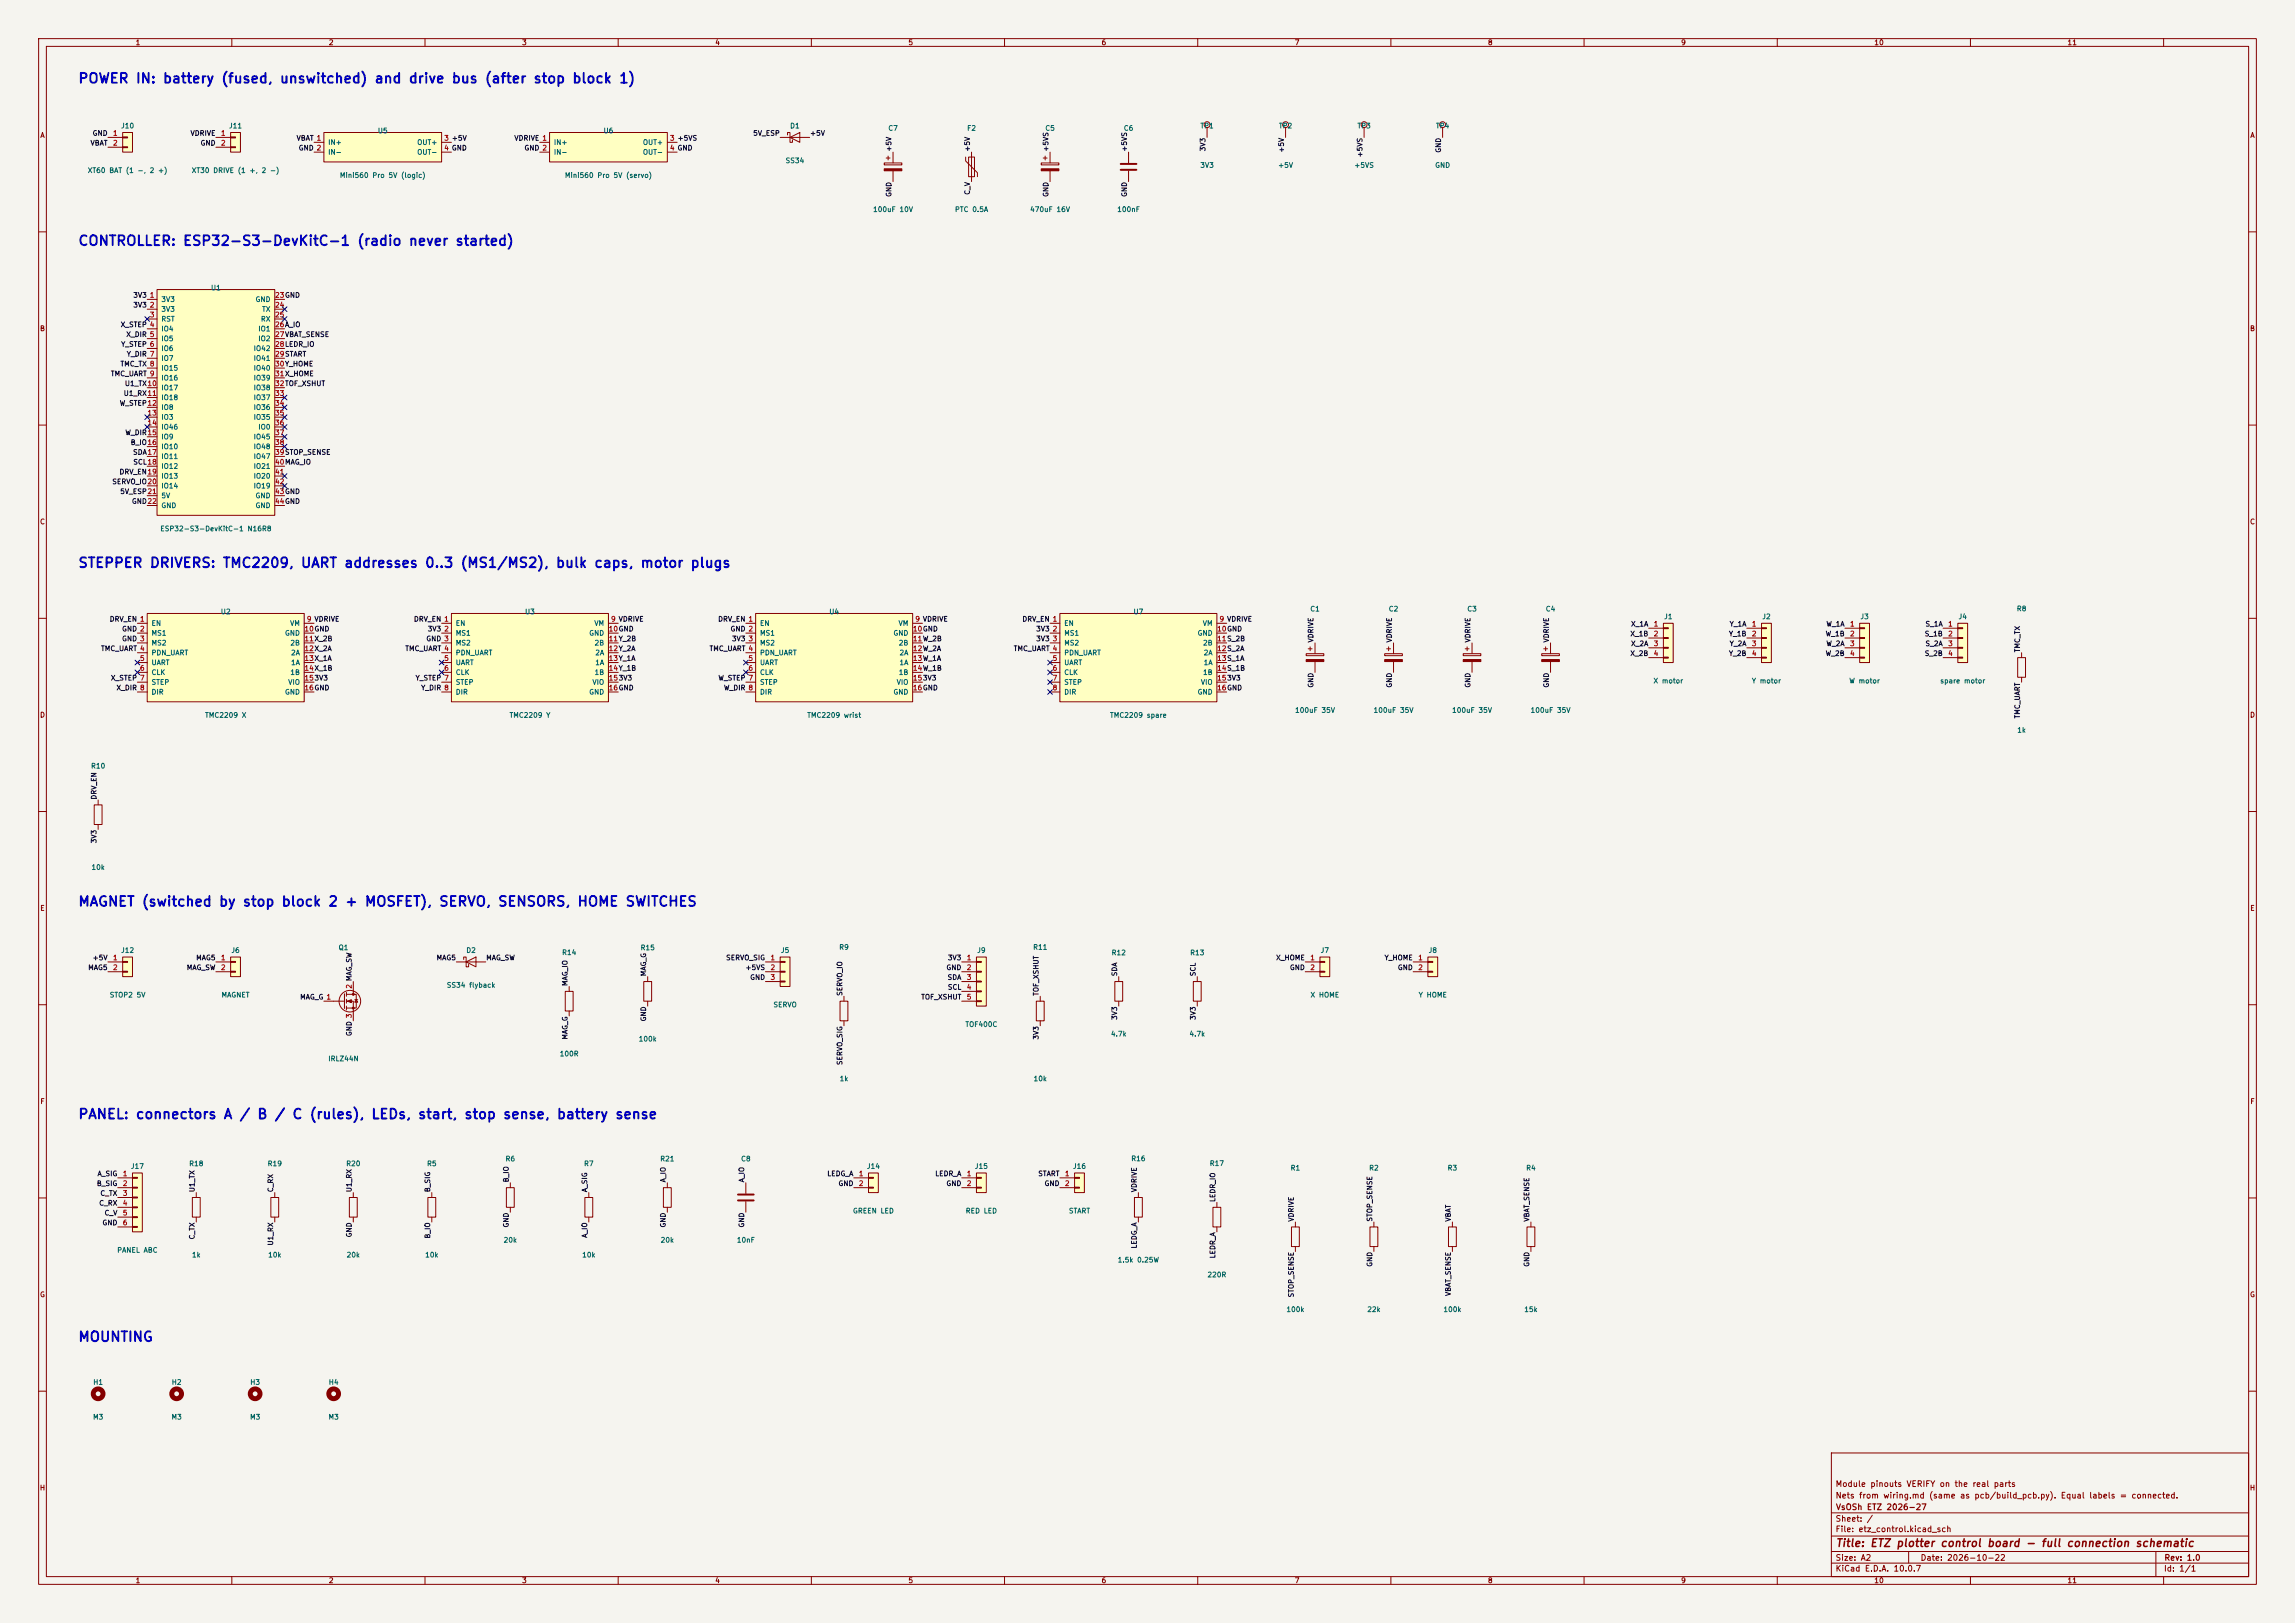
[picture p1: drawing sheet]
<svg xmlns="http://www.w3.org/2000/svg" width="594mm" height="420mm" viewBox="0 0 594 420" stroke-linecap="round" stroke-linejoin="round" font-family="sans-serif">
<defs><g id="words">
<g font-size="2.5" fill="#0000c2">
<text x="20.1" y="22.2">POWER IN: battery (fused, unswitched) and drive bus (after stop block 1)</text>
<text x="20.1" y="64.2">CONTROLLER: ESP32-S3-DevKitC-1 (radio never started)</text>
<text x="20.1" y="147.5">STEPPER DRIVERS: TMC2209, UART addresses 0..3 (MS1/MS2), bulk caps, motor plugs</text>
<text x="20.1" y="235.2">MAGNET (switched by stop block 2 + MOSFET), SERVO, SENSORS, HOME SWITCHES</text>
<text x="20.1" y="290.2">PANEL: connectors A / B / C (rules), LEDs, start, stop sense, battery sense</text>
<text x="20.1" y="347.8">MOUNTING</text>
</g>
<text font-size="2" fill="#840000" x="475" y="400.8">Title: ETZ plotter control board - full connection schematic</text>
<g font-size="1.5" fill="#840000">
<text x="475" y="388.1">Nets from wiring.md (same as pcb/build_pcb.py). Equal labels = connected.</text>
<text x="475" y="385.1">Module pinouts VERIFY on the real parts</text>
<text x="475" y="394.1">Sheet: /</text>
<text x="475.1" y="391.1">VsOSh ETZ 2026-27</text>
<text x="475" y="396.8">File: etz_control.kicad_sch</text>
<text x="475" y="407">KiCad E.D.A. 10.0.7</text>
<text x="475" y="404.2">Size: A2</text>
<text x="497" y="404.2">Date: 2026-10-22</text>
<text x="560" y="407">Id: 1/1</text>
<text x="560.1" y="404.2">Rev: 1.0</text>
</g>
<g font-size="1.3" fill="#840000">
<text x="35" y="12">1</text>
<text x="85" y="12">2</text>
<text x="135" y="12">3</text>
<text x="185" y="12">4</text>
<text x="235" y="12">5</text>
<text x="285" y="12">6</text>
<text x="335" y="12">7</text>
<text x="385" y="12">8</text>
<text x="435" y="12">9</text>
<text x="485" y="12">10</text>
<text x="535" y="12">11</text>
<text x="10.3" y="36">A</text>
<text x="582.3" y="36">A</text>
<text x="10.2" y="86">B</text>
<text x="582.2" y="86">B</text>
<text x="10.2" y="136">C</text>
<text x="582.2" y="136">C</text>
<text x="10.2" y="186">D</text>
<text x="582.2" y="186">D</text>
<text x="10.3" y="236">E</text>
<text x="582.3" y="236">E</text>
<text x="10.3" y="286">F</text>
<text x="582.3" y="286">F</text>
<text x="10.2" y="336">G</text>
<text x="582.2" y="336">G</text>
<text x="10.2" y="386">H</text>
<text x="582.2" y="386">H</text>
<text x="35" y="410">1</text>
<text x="85" y="410">2</text>
<text x="135" y="410">3</text>
<text x="185" y="410">4</text>
<text x="235" y="410">5</text>
<text x="285" y="410">6</text>
<text x="335" y="410">7</text>
<text x="385" y="410">8</text>
<text x="435" y="410">9</text>
<text x="485" y="410">10</text>
<text x="535" y="410">11</text>
</g>
<g font-size="1.3" fill="#0f0f0f">
<text x="23.8" y="35.4">GND</text>
<text x="49.2" y="35.4">VDRIVE</text>
<text x="194.8" y="35.4">5V_ESP</text>
<text x="209.5" y="35.4">+5V</text>
<text x="23.3" y="38">VBAT</text>
<text x="51.8" y="38">GND</text>
<text x="76.6" y="36.7">VBAT 1</text>
<text x="77.2" y="39.2">GND 2</text>
<text x="133" y="36.7">VDRIVE 1</text>
<text x="135.6" y="39.2">GND 2</text>
<text x="231" y="39.4" transform="rotate(-90 231 39.4)">+5V</text>
<text x="251.3" y="39.4" transform="rotate(-90 251.3 39.4)">+5V</text>
<text x="271.7" y="39.4" transform="rotate(-90 271.7 39.4)">+5VS</text>
<text x="292" y="39.4" transform="rotate(-90 292 39.4)">+5VS</text>
<text x="312.3" y="39.3" transform="rotate(-90 312.3 39.3)">3V3</text>
<text x="332.6" y="39.7" transform="rotate(-90 332.6 39.7)">+5V</text>
<text x="352.9" y="40.9" transform="rotate(-90 352.9 40.9)">+5VS</text>
<text x="373.3" y="39.7" transform="rotate(-90 373.3 39.7)">GND</text>
<text x="231" y="51.1" transform="rotate(-90 231 51.1)">GND</text>
<text x="251.3" y="50.5" transform="rotate(-90 251.3 50.5)">C_V</text>
<text x="271.7" y="51.1" transform="rotate(-90 271.7 51.1)">GND</text>
<text x="292" y="51.1" transform="rotate(-90 292 51.1)">GND</text>
<text x="34.4" y="77.3">3V3</text>
<text x="34.4" y="79.9">3V3</text>
<text x="31.1" y="85">X_STEP 4</text>
<text x="32.6" y="87.5">X_DIR 5</text>
<text x="31" y="95.1">TMC_TX 8</text>
<text x="31.2" y="90">Y_STEP 6</text>
<text x="32.7" y="92.6">Y_DIR 7</text>
<text x="28.6" y="97.7">TMC_UART 9</text>
<text x="32.2" y="100.2">U1_TX10</text>
<text x="30.9" y="105.3">W_STEP12</text>
<text x="31.9" y="102.7">U1_RX11</text>
<text x="32.3" y="112.9">W_DIR15</text>
<text x="33.7" y="115.4">B_IO16</text>
<text x="34.3" y="118">SDA17</text>
<text x="28.9" y="125.6">SERVO_IO20</text>
<text x="30.8" y="123.1">DRV_EN19</text>
<text x="34.4" y="120.5">SCL18</text>
<text x="31" y="128.1">5V_ESP21</text>
<text x="34" y="130.7">GND22</text>
<text x="28.3" y="161.2">DRV_EN 1</text>
<text x="107" y="161.2">DRV_EN 1</text>
<text x="185.7" y="161.2">DRV_EN 1</text>
<text x="264.5" y="161.2">DRV_EN 1</text>
<text x="31.5" y="163.7">GND 2</text>
<text x="31.5" y="166.2">GND 3</text>
<text x="110.2" y="166.2">GND 3</text>
<text x="110.6" y="163.7">3V3</text>
<text x="188.9" y="163.7">GND 2</text>
<text x="189.3" y="166.2">3V3</text>
<text x="268" y="163.7">3V3</text>
<text x="268" y="166.2">3V3</text>
<text x="340.2" y="166.4" transform="rotate(-90 340.2 166.4)">VDRIVE</text>
<text x="360.6" y="166.4" transform="rotate(-90 360.6 166.4)">VDRIVE</text>
<text x="380.9" y="166.4" transform="rotate(-90 380.9 166.4)">VDRIVE</text>
<text x="401.2" y="166.4" transform="rotate(-90 401.2 166.4)">VDRIVE</text>
<text x="421.8" y="165">X_1B</text>
<text x="422" y="162.4">X_1A</text>
<text x="422" y="167.5">X_2A</text>
<text x="447.4" y="165">Y_1B</text>
<text x="447.5" y="162.4">Y_1A</text>
<text x="447.5" y="167.5">Y_2A</text>
<text x="472.4" y="165">W_1B</text>
<text x="472.6" y="162.4">W_1A</text>
<text x="472.6" y="167.5">W_2A</text>
<text x="498" y="165">S_1B</text>
<text x="498.2" y="162.4">S_1A</text>
<text x="498.2" y="167.5">S_2A</text>
<text x="26" y="168.8">TMC_UART 4</text>
<text x="104.8" y="168.8">TMC_UART 4</text>
<text x="183.5" y="168.8">TMC_UART 4</text>
<text x="262.2" y="168.8">TMC_UART 4</text>
<text x="421.8" y="170.1">X_2B</text>
<text x="447.4" y="170.1">Y_2B</text>
<text x="472.4" y="170.1">W_2B</text>
<text x="498" y="170.1">S_2B</text>
<text x="523.1" y="168.9" transform="rotate(-90 523.1 168.9)">TMC_TX</text>
<text x="28.6" y="176.4">X_STEP 7</text>
<text x="30" y="178.9">X_DIR 8</text>
<text x="107.4" y="176.4">Y_STEP 7</text>
<text x="108.9" y="178.9">Y_DIR 8</text>
<text x="185.8" y="176.4">W_STEP 7</text>
<text x="187.2" y="178.9">W_DIR 8</text>
<text x="340.2" y="178.1" transform="rotate(-90 340.2 178.1)">GND</text>
<text x="360.6" y="178.1" transform="rotate(-90 360.6 178.1)">GND</text>
<text x="380.9" y="178.1" transform="rotate(-90 380.9 178.1)">GND</text>
<text x="401.2" y="178.1" transform="rotate(-90 401.2 178.1)">GND</text>
<text x="523.1" y="186.1" transform="rotate(-90 523.1 186.1)">TMC_UART</text>
<text x="25.3" y="207" transform="rotate(-90 25.3 207)">DRV_EN</text>
<text x="25.3" y="218.4" transform="rotate(-90 25.3 218.4)">3V3</text>
<text x="22.7" y="251.3">MAG5</text>
<text x="23.8" y="248.8">+5V</text>
<text x="48.2" y="251.3">MAG_SW</text>
<text x="50.6" y="248.8">MAG5</text>
<text x="112.9" y="248.8">MAG5</text>
<text x="125.7" y="248.8">MAG_SW</text>
<text x="187.8" y="248.8">SERVO_SIG</text>
<text x="192.8" y="251.3">+5VS</text>
<text x="244.8" y="251.3">GND</text>
<text x="245.2" y="248.8">3V3</text>
<text x="330.2" y="248.8">X_HOME</text>
<text x="333.7" y="251.3">GND</text>
<text x="358.2" y="248.8">Y_HOME</text>
<text x="361.7" y="251.3">GND</text>
<text x="147.2" y="255.3" transform="rotate(-90 147.2 255.3)">MAG_IO</text>
<text x="167.5" y="252.8" transform="rotate(-90 167.5 252.8)">MAG_G</text>
<text x="194" y="253.9">GND</text>
<text x="218.3" y="257.8" transform="rotate(-90 218.3 257.8)">SERVO_IO</text>
<text x="245.1" y="253.9">SDA</text>
<text x="245.2" y="256.4">SCL</text>
<text x="269.1" y="257.8" transform="rotate(-90 269.1 257.8)">TOF_XSHUT</text>
<text x="289.4" y="252.8" transform="rotate(-90 289.4 252.8)">SDA</text>
<text x="309.8" y="252.8" transform="rotate(-90 309.8 252.8)">SCL</text>
<text x="77.5" y="259">MAG_G 1</text>
<text x="238.3" y="259">TOF_XSHUT</text>
<text x="91.3" y="268.3" transform="rotate(-90 91.3 268.3)">GND 3</text>
<text x="147.2" y="269.2" transform="rotate(-90 147.2 269.2)">MAG_G</text>
<text x="167.5" y="264.4" transform="rotate(-90 167.5 264.4)">GND</text>
<text x="269.1" y="269.2" transform="rotate(-90 269.1 269.2)">3V3</text>
<text x="289.4" y="264.1" transform="rotate(-90 289.4 264.1)">3V3</text>
<text x="309.8" y="264.1" transform="rotate(-90 309.8 264.1)">3V3</text>
<text x="218.3" y="275.8" transform="rotate(-90 218.3 275.8)">SERVO_SIG</text>
<text x="25.1" y="304.7">A_SIG</text>
<text x="214" y="304.7">LEDG_A</text>
<text x="241.9" y="304.7">LEDR_A</text>
<text x="268.6" y="304.7">START</text>
<text x="24.9" y="307.2">B_SIG</text>
<text x="25.8" y="309.8">C_TX</text>
<text x="50.7" y="308.6" transform="rotate(-90 50.7 308.6)">U1_TX</text>
<text x="71" y="308.6" transform="rotate(-90 71 308.6)">C_RX</text>
<text x="91.3" y="308.6" transform="rotate(-90 91.3 308.6)">U1_RX</text>
<text x="111.6" y="308.6" transform="rotate(-90 111.6 308.6)">B_SIG</text>
<text x="132" y="306.1" transform="rotate(-90 132 306.1)">B_IO</text>
<text x="152.3" y="308.6" transform="rotate(-90 152.3 308.6)">A_SIG</text>
<text x="172.6" y="306.1" transform="rotate(-90 172.6 306.1)">A_IO</text>
<text x="192.9" y="306.1" transform="rotate(-90 192.9 306.1)">A_IO</text>
<text x="216.9" y="307.2">GND</text>
<text x="244.8" y="307.2">GND</text>
<text x="270.2" y="307.2">GND</text>
<text x="294.5" y="308.6" transform="rotate(-90 294.5 308.6)">VDRIVE</text>
<text x="314.8" y="311.2" transform="rotate(-90 314.8 311.2)">LEDR_IO</text>
<text x="25.5" y="312.3">C_RX</text>
<text x="26.4" y="317.4">GND</text>
<text x="26.9" y="314.8">C_V</text>
<text x="132" y="317.8" transform="rotate(-90 132 317.8)">GND</text>
<text x="172.6" y="317.8" transform="rotate(-90 172.6 317.8)">GND</text>
<text x="192.9" y="317.8" transform="rotate(-90 192.9 317.8)">GND</text>
<text x="335.2" y="316.3" transform="rotate(-90 335.2 316.3)">VDRIVE</text>
<text x="355.5" y="316.3" transform="rotate(-90 355.5 316.3)">STOP_SENSE</text>
<text x="375.8" y="316.3" transform="rotate(-90 375.8 316.3)">VBAT</text>
<text x="396.1" y="316.3" transform="rotate(-90 396.1 316.3)">VBAT_SENSE</text>
<text x="50.7" y="320.9" transform="rotate(-90 50.7 320.9)">C_TX</text>
<text x="71" y="322.4" transform="rotate(-90 71 322.4)">U1_RX</text>
<text x="91.3" y="320.3" transform="rotate(-90 91.3 320.3)">GND</text>
<text x="111.6" y="320.6" transform="rotate(-90 111.6 320.6)">B_IO</text>
<text x="152.3" y="320.4" transform="rotate(-90 152.3 320.4)">A_IO</text>
<text x="294.5" y="323.2" transform="rotate(-90 294.5 323.2)">LEDG_A</text>
<text x="314.8" y="325.8" transform="rotate(-90 314.8 325.8)">LEDR_A</text>
<text x="355.5" y="327.9" transform="rotate(-90 355.5 327.9)">GND</text>
<text x="396.1" y="327.9" transform="rotate(-90 396.1 327.9)">GND</text>
<text x="335.2" y="335.9" transform="rotate(-90 335.2 335.9)">STOP_SENSE</text>
<text x="375.8" y="335.5" transform="rotate(-90 375.8 335.5)">VBAT_SENSE</text>
</g>
<g font-size="1.3" fill="#a90000">
<text x="29.1" y="35.4">1</text>
<text x="57.1" y="35.4">1</text>
<text x="29.1" y="38">2</text>
<text x="57.1" y="38">2</text>
<text x="114.8" y="36.7">3 +5V</text>
<text x="114.8" y="39.2">4 GND</text>
<text x="173.3" y="36.7">3 +5VS</text>
<text x="173.3" y="39.2">4 GND</text>
<text x="38.6" y="77.3">1</text>
<text x="71.1" y="77.3">23GND</text>
<text x="38.6" y="79.9">2</text>
<text x="38.6" y="82.4">3</text>
<text x="71.1" y="79.9">24</text>
<text x="71.1" y="82.4">25</text>
<text x="71.1" y="85">26A_IO</text>
<text x="71.1" y="87.5">27VBAT_SENSE</text>
<text x="71.1" y="90">28LEDR_IO</text>
<text x="71.1" y="92.6">29START</text>
<text x="71.1" y="95.1">30Y_HOME</text>
<text x="71.1" y="97.7">31X_HOME</text>
<text x="71.1" y="100.2">32TOF_XSHUT</text>
<text x="38" y="107.8">13</text>
<text x="71.1" y="102.7">33</text>
<text x="71.1" y="105.3">34</text>
<text x="71.1" y="107.8">35</text>
<text x="38" y="110.4">14</text>
<text x="71.1" y="110.4">36</text>
<text x="71.1" y="112.9">37</text>
<text x="71.1" y="115.4">38</text>
<text x="71.1" y="118">39STOP_SENSE</text>
<text x="71.1" y="120.5">40MAG_IO</text>
<text x="71.1" y="123.1">41</text>
<text x="71.1" y="125.6">42</text>
<text x="71.1" y="128.1">43GND</text>
<text x="71.1" y="130.7">44GND</text>
<text x="79.3" y="161.2">9 VDRIVE</text>
<text x="158" y="161.2">9 VDRIVE</text>
<text x="236.8" y="161.2">9 VDRIVE</text>
<text x="315.5" y="161.2">9 VDRIVE</text>
<text x="78.7" y="163.7">10GND</text>
<text x="78.7" y="166.2">11X_2B</text>
<text x="114.8" y="163.7">2</text>
<text x="157.4" y="163.7">10GND</text>
<text x="157.4" y="166.2">11Y_2B</text>
<text x="193.6" y="166.2">3</text>
<text x="236.2" y="163.7">10GND</text>
<text x="236.2" y="166.2">11W_2B</text>
<text x="272.3" y="163.7">2</text>
<text x="272.3" y="166.2">3</text>
<text x="314.9" y="163.7">10GND</text>
<text x="314.9" y="166.2">11S_2B</text>
<text x="427.9" y="162.4">1</text>
<text x="427.9" y="165">2</text>
<text x="427.9" y="167.5">3</text>
<text x="453.3" y="162.4">1</text>
<text x="453.3" y="165">2</text>
<text x="453.3" y="167.5">3</text>
<text x="478.7" y="162.4">1</text>
<text x="478.7" y="165">2</text>
<text x="478.7" y="167.5">3</text>
<text x="504.1" y="162.4">1</text>
<text x="504.1" y="165">2</text>
<text x="504.1" y="167.5">3</text>
<text x="36.1" y="171.3">5</text>
<text x="36.1" y="173.9">6</text>
<text x="78.7" y="168.8">12X_2A</text>
<text x="78.7" y="171.3">13X_1A</text>
<text x="78.7" y="173.9">14X_1B</text>
<text x="114.8" y="171.3">5</text>
<text x="114.8" y="173.9">6</text>
<text x="157.4" y="168.8">12Y_2A</text>
<text x="157.4" y="171.3">13Y_1A</text>
<text x="157.4" y="173.9">14Y_1B</text>
<text x="193.6" y="171.3">5</text>
<text x="193.6" y="173.9">6</text>
<text x="236.2" y="168.8">12W_2A</text>
<text x="236.2" y="171.3">13W_1A</text>
<text x="236.2" y="173.9">14W_1B</text>
<text x="272.3" y="171.3">5</text>
<text x="272.3" y="173.9">6</text>
<text x="314.9" y="168.8">12S_2A</text>
<text x="314.9" y="171.3">13S_1A</text>
<text x="314.9" y="173.9">14S_1B</text>
<text x="427.9" y="170">4</text>
<text x="453.3" y="170">4</text>
<text x="478.7" y="170">4</text>
<text x="504.1" y="170">4</text>
<text x="78.7" y="176.4">153V3</text>
<text x="78.7" y="178.9">16GND</text>
<text x="157.4" y="176.4">153V3</text>
<text x="157.4" y="178.9">16GND</text>
<text x="236.2" y="176.4">153V3</text>
<text x="236.2" y="178.9">16GND</text>
<text x="272.3" y="176.4">7</text>
<text x="272.3" y="178.9">8</text>
<text x="314.9" y="176.4">153V3</text>
<text x="314.9" y="178.9">16GND</text>
<text x="29.1" y="248.8">1</text>
<text x="29.1" y="251.3">2</text>
<text x="57.1" y="248.8">1</text>
<text x="57.1" y="251.3">2</text>
<text x="199.3" y="248.8">1</text>
<text x="199.3" y="251.3">2</text>
<text x="250.1" y="248.8">1</text>
<text x="250.1" y="251.3">2</text>
<text x="339" y="248.8">1</text>
<text x="339" y="251.3">2</text>
<text x="366.9" y="248.8">1</text>
<text x="366.9" y="251.3">2</text>
<text x="91.3" y="256" transform="rotate(-90 91.3 256)">2 MAG_SW</text>
<text x="199.3" y="253.9">3</text>
<text x="250.1" y="253.9">3</text>
<text x="250.1" y="256.4">4</text>
<text x="250.1" y="258.9">5</text>
<text x="31.7" y="304.7">1</text>
<text x="222.2" y="304.7">1</text>
<text x="250.1" y="304.7">1</text>
<text x="275.5" y="304.7">1</text>
<text x="31.7" y="307.2">2</text>
<text x="31.7" y="309.7">3</text>
<text x="222.2" y="307.2">2</text>
<text x="250.1" y="307.2">2</text>
<text x="275.5" y="307.2">2</text>
<text x="31.7" y="312.3">4</text>
<text x="31.7" y="314.8">5</text>
<text x="31.7" y="317.4">6</text>
</g>
<g font-size="1.3" fill="#006464">
<text x="31.2" y="33.5">J10</text>
<text x="59.1" y="33.5">J11</text>
<text x="97.7" y="34.8">U5</text>
<text x="156.1" y="34.8">U6</text>
<text x="204.4" y="33.5">D1</text>
<text x="229.8" y="34.1">C7</text>
<text x="250.2" y="34.1">F2</text>
<text x="270.4" y="34.1">C5</text>
<text x="290.7" y="34.1">C6</text>
<text x="310.6" y="33.5">TP1</text>
<text x="330.9" y="33.5">TP2</text>
<text x="351.2" y="33.5">TP3</text>
<text x="371.5" y="33.5">TP4</text>
<text x="84.8" y="37.8">IN+</text>
<text x="84.8" y="40.3">IN-</text>
<text x="107.9" y="37.8">OUT+</text>
<text x="107.9" y="40.3">OUT-</text>
<text x="143.2" y="37.8">IN+</text>
<text x="143.2" y="40.3">IN-</text>
<text x="166.3" y="37.8">OUT+</text>
<text x="166.3" y="40.3">OUT-</text>
<text x="22.6" y="45.1">XT60 BAT (1 -, 2 +)</text>
<text x="49.5" y="45.1">XT30 DRIVE (1 +, 2 -)</text>
<text x="87.8" y="46.3">Mini560 Pro 5V (logic)</text>
<text x="146.1" y="46.3">Mini560 Pro 5V (servo)</text>
<text x="203.2" y="42.5">SS34</text>
<text x="310.5" y="43.7">3V3</text>
<text x="330.7" y="43.7">+5V</text>
<text x="350.4" y="43.7">+5VS</text>
<text x="371.3" y="43.7">GND</text>
<text x="225.8" y="55.2">100uF 10V</text>
<text x="247" y="55.2">PTC 0.5A</text>
<text x="266.5" y="55.2">470uF 16V</text>
<text x="289" y="55.2">100nF</text>
<text x="54.5" y="75.4">U1</text>
<text x="41.6" y="78.4">3V3</text>
<text x="41.6" y="81">3V3</text>
<text x="41.6" y="83.5">RST</text>
<text x="66" y="78.4">GND</text>
<text x="67.4" y="83.5">RX</text>
<text x="67.7" y="81">TX</text>
<text x="41.6" y="86.1">IO4</text>
<text x="41.6" y="88.6">IO5</text>
<text x="66.7" y="86.1">IO1</text>
<text x="66.7" y="88.6">IO2</text>
<text x="41.6" y="91.1">IO6</text>
<text x="41.6" y="93.7">IO7</text>
<text x="65.5" y="91.1">IO42</text>
<text x="65.5" y="93.7">IO41</text>
<text x="41.6" y="96.2">IO15</text>
<text x="41.6" y="98.8">IO16</text>
<text x="41.6" y="101.3">IO17</text>
<text x="65.5" y="96.2">IO40</text>
<text x="65.5" y="98.8">IO39</text>
<text x="65.5" y="101.3">IO38</text>
<text x="41.6" y="103.8">IO18</text>
<text x="41.6" y="106.4">IO8</text>
<text x="65.5" y="103.8">IO37</text>
<text x="65.5" y="106.4">IO36</text>
<text x="41.6" y="108.9">IO3</text>
<text x="41.6" y="111.5">IO46</text>
<text x="41.6" y="114">IO9</text>
<text x="65.5" y="108.9">IO35</text>
<text x="65.5" y="114">IO45</text>
<text x="66.7" y="111.5">IO0</text>
<text x="41.6" y="116.5">IO10</text>
<text x="41.6" y="119.1">IO11</text>
<text x="65.5" y="116.5">IO48</text>
<text x="65.5" y="119.1">IO47</text>
<text x="41.6" y="121.6">IO12</text>
<text x="41.6" y="124.2">IO13</text>
<text x="65.5" y="121.6">IO21</text>
<text x="65.5" y="124.2">IO20</text>
<text x="41.6" y="126.7">IO14</text>
<text x="41.6" y="129.2">5V</text>
<text x="41.6" y="131.8">GND</text>
<text x="65.5" y="126.7">IO19</text>
<text x="66" y="129.2">GND</text>
<text x="66" y="131.8">GND</text>
<text x="41.4" y="137.8">ESP32-S3-DevKitC-1 N16R8</text>
<text x="57" y="159.3">U2</text>
<text x="135.8" y="159.3">U3</text>
<text x="214.5" y="159.3">U4</text>
<text x="293.2" y="159.3">U7</text>
<text x="339" y="158.5">C1</text>
<text x="359.3" y="158.5">C2</text>
<text x="379.6" y="158.5">C3</text>
<text x="400" y="158.5">C4</text>
<text x="430.6" y="160.5">J1</text>
<text x="456" y="160.5">J2</text>
<text x="481.4" y="160.5">J3</text>
<text x="506.8" y="160.5">J4</text>
<text x="521.9" y="158.5">R8</text>
<text x="39.1" y="162.3">EN</text>
<text x="39.1" y="164.8">MS1</text>
<text x="39.1" y="167.3">MS2</text>
<text x="73.6" y="164.8">GND</text>
<text x="75" y="162.3">VM</text>
<text x="75" y="167.3">2B</text>
<text x="117.8" y="162.3">EN</text>
<text x="117.8" y="164.8">MS1</text>
<text x="117.8" y="167.3">MS2</text>
<text x="152.4" y="164.8">GND</text>
<text x="153.7" y="162.3">VM</text>
<text x="153.8" y="167.3">2B</text>
<text x="196.6" y="162.3">EN</text>
<text x="196.6" y="164.8">MS1</text>
<text x="196.6" y="167.3">MS2</text>
<text x="231.1" y="164.8">GND</text>
<text x="232.4" y="162.3">VM</text>
<text x="232.5" y="167.3">2B</text>
<text x="275.3" y="162.3">EN</text>
<text x="275.3" y="164.8">MS1</text>
<text x="275.3" y="167.3">MS2</text>
<text x="309.8" y="164.8">GND</text>
<text x="311.2" y="162.3">VM</text>
<text x="311.2" y="167.3">2B</text>
<text x="39.1" y="169.9">PDN_UART</text>
<text x="39.1" y="172.4">UART</text>
<text x="75.2" y="169.9">2A</text>
<text x="75.2" y="172.4">1A</text>
<text x="117.8" y="169.9">PDN_UART</text>
<text x="117.8" y="172.4">UART</text>
<text x="153.9" y="169.9">2A</text>
<text x="153.9" y="172.4">1A</text>
<text x="196.6" y="169.9">PDN_UART</text>
<text x="196.6" y="172.4">UART</text>
<text x="232.7" y="169.9">2A</text>
<text x="232.7" y="172.4">1A</text>
<text x="275.3" y="169.9">PDN_UART</text>
<text x="275.3" y="172.4">UART</text>
<text x="311.4" y="169.9">2A</text>
<text x="311.4" y="172.4">1A</text>
<text x="39.1" y="175">CLK</text>
<text x="39.1" y="177.5">STEP</text>
<text x="74.5" y="177.5">VIO</text>
<text x="75" y="175">1B</text>
<text x="117.8" y="175">CLK</text>
<text x="117.8" y="177.5">STEP</text>
<text x="153.2" y="177.5">VIO</text>
<text x="153.8" y="175">1B</text>
<text x="196.6" y="175">CLK</text>
<text x="196.6" y="177.5">STEP</text>
<text x="232" y="177.5">VIO</text>
<text x="232.5" y="175">1B</text>
<text x="275.3" y="175">CLK</text>
<text x="275.3" y="177.5">STEP</text>
<text x="310.7" y="177.5">VIO</text>
<text x="311.2" y="175">1B</text>
<text x="427.8" y="177.1">X motor</text>
<text x="453.3" y="177.1">Y motor</text>
<text x="478.5" y="177.1">W motor</text>
<text x="502" y="177.1">spare motor</text>
<text x="39.1" y="180">DIR</text>
<text x="73.6" y="180">GND</text>
<text x="117.8" y="180">DIR</text>
<text x="152.4" y="180">GND</text>
<text x="196.6" y="180">DIR</text>
<text x="231.1" y="180">GND</text>
<text x="275.3" y="180">DIR</text>
<text x="309.8" y="180">GND</text>
<text x="335.1" y="184.8">100uF 35V</text>
<text x="355.4" y="184.8">100uF 35V</text>
<text x="375.7" y="184.8">100uF 35V</text>
<text x="396" y="184.8">100uF 35V</text>
<text x="52.9" y="186">TMC2209 X</text>
<text x="131.7" y="186">TMC2209 Y</text>
<text x="208.8" y="186">TMC2209 wrist</text>
<text x="287.2" y="186">TMC2209 spare</text>
<text x="522" y="189.9">1k</text>
<text x="23.4" y="199.2">R10</text>
<text x="23.5" y="225.4">10k</text>
<text x="31.2" y="246.9">J12</text>
<text x="59.7" y="246.9">J6</text>
<text x="87.5" y="246.2">Q1</text>
<text x="120.6" y="246.9">D2</text>
<text x="145.3" y="247.4">R14</text>
<text x="165.7" y="246.2">R15</text>
<text x="202" y="246.9">J5</text>
<text x="217.1" y="246.1">R9</text>
<text x="252.8" y="246.9">J9</text>
<text x="267.3" y="246.1">R11</text>
<text x="287.6" y="247.5">R12</text>
<text x="307.9" y="247.5">R13</text>
<text x="341.7" y="246.9">J7</text>
<text x="369.6" y="246.9">J8</text>
<text x="115.5" y="255.9">SS34 flyback</text>
<text x="28.3" y="258.4">STOP2 5V</text>
<text x="57.2" y="258.4">MAGNET</text>
<text x="200" y="261">SERVO</text>
<text x="339.1" y="258.4">X HOME</text>
<text x="367.1" y="258.4">Y HOME</text>
<text x="165.2" y="269.8">100k</text>
<text x="249.7" y="266">TOF400C</text>
<text x="287.4" y="268.5">4.7k</text>
<text x="307.7" y="268.5">4.7k</text>
<text x="84.8" y="274.9">IRLZ44N</text>
<text x="144.7" y="273.7">100R</text>
<text x="217.2" y="280.1">1k</text>
<text x="267.4" y="280.1">10k</text>
<text x="33.7" y="302.8">J17</text>
<text x="48.8" y="302.1">R18</text>
<text x="69.1" y="302.1">R19</text>
<text x="89.5" y="302.1">R20</text>
<text x="110.4" y="302.1">R5</text>
<text x="130.7" y="300.8">R6</text>
<text x="151" y="302.1">R7</text>
<text x="170.7" y="300.8">R21</text>
<text x="191.7" y="300.8">C8</text>
<text x="224.2" y="302.8">J14</text>
<text x="252.2" y="302.8">J15</text>
<text x="277.6" y="302.8">J16</text>
<text x="292.7" y="300.8">R16</text>
<text x="313" y="302">R17</text>
<text x="333.9" y="303.2">R1</text>
<text x="354.2" y="303.2">R2</text>
<text x="374.6" y="303.2">R3</text>
<text x="394.9" y="303.2">R4</text>
<text x="220.6" y="314.3">GREEN LED</text>
<text x="249.8" y="314.3">RED LED</text>
<text x="276.5" y="314.3">START</text>
<text x="130.2" y="321.9">20k</text>
<text x="170.9" y="321.9">20k</text>
<text x="190.6" y="321.9">10nF</text>
<text x="30.2" y="324.5">PANEL ABC</text>
<text x="49.6" y="325.7">1k</text>
<text x="69.3" y="325.7">10k</text>
<text x="89.6" y="325.7">20k</text>
<text x="109.9" y="325.7">10k</text>
<text x="150.5" y="325.7">10k</text>
<text x="289.2" y="327">1.5k 0.25W</text>
<text x="312.4" y="330.8">220R</text>
<text x="332.8" y="339.8">100k</text>
<text x="353.7" y="339.8">22k</text>
<text x="373.5" y="339.8">100k</text>
<text x="394.4" y="339.8">15k</text>
<text x="24" y="358.6">H1</text>
<text x="44.3" y="358.6">H2</text>
<text x="64.6" y="358.6">H3</text>
<text x="85" y="358.6">H4</text>
<text x="23.9" y="367.6">M3</text>
<text x="44.3" y="367.6">M3</text>
<text x="64.6" y="367.6">M3</text>
<text x="84.9" y="367.6">M3</text>
</g>
</g></defs>
<path d="M0 0h594v420h-594z" fill="#f5f4ef" stroke="#f5f4ef" stroke-width=".26"/>
<g fill="none" stroke="#840000" stroke-width=".26">
<path d="M10 10h574v400h-574zM12 12h570v396h-570zM60 10v2M110 10v2M160 10v2M210 10v2M260 10v2M310 10v2M360 10v2M410 10v2M460 10v2M510 10v2"/>
<path d="M560 10v2M10 60h2M582 60h2M10 110h2M582 110h2M10 160h2M582 160h2M10 210h2M582 210h2M10 260h2M582 260h2M10 310h2"/>
<path d="M151.4 309.9h2v5.1h-2zM152.4 308.6v1.3M152.4 315v1.2M171.7 307.3h2v5.1h-2zM172.7 306.1v1.2M172.7 312.4v1.3M193 306.1v2.8M193 310.9v2.8M582 310h2M10 360h2M474 376h108v32h-108zM582 360h2"/>
<path d="M474 397.5h108M474 391.5h108M60 408v2M110 408v2M160 408v2M210 408v2M260 408v2M310 408v2M360 408v2M410 408v2M460 408v2M474 404.5h108"/>
<path d="M474 401.5h108M494 401.5v3M510 408v2M558 401.5v6.5M560 408v2"/>
</g>
<path d="M191 309.1h4.1M191 310.6h4.1" fill="none" stroke="#840000" stroke-width=".51"/>
<path d="M116.8 158.8h40.7v22.8h-40.7z" fill="#ffffc2"/>
<g fill="none" stroke="#840000" stroke-width=".26">
<path d="M292.1 39.4v2.8M292.1 44.2v2.8M116.8 158.8h40.7v22.8h-40.7zM114.3 161.3h2.5M114.3 163.8h2.5M114.3 166.4h2.5M114.3 168.9h2.5M114.3 171.5h2.5M114.3 174h2.5M114.3 176.5h2.5M114.3 179.1h2.5M157.5 161.3h2.5"/>
<path d="M157.5 163.8h2.5M157.5 166.4h2.5M157.5 168.9h2.5M157.5 171.5h2.5M157.5 174h2.5M157.5 176.5h2.5M157.5 179.1h2.5M378.7 169.2h4.6v.5h-4.6zM379.2 167.9h1M379.7 167.4v1M381 166.4v2.8M381 171.2v2.8"/>
<path d="M395.2 317.5h2.1v5.1h-2.1zM396.2 316.2v1.3M396.2 322.6v1.3"/>
</g>
<path d="M378.7 170.7h4.6v.5h-4.6z" fill="#840000" stroke="#840000" stroke-width=".26"/>
<path d="M290.1 42.4h4M290.1 43.9h4" fill="none" stroke="#840000" stroke-width=".51"/>
<path d="M59.7 247.7h2.5v5h-2.5z" fill="#ffffc2"/>
<path d="M55.9 248.9h3.8M55.9 251.5h3.8M59.7 247.7h2.5v5h-2.5zM59.7 248.8h1.3v.2h-1.3zM59.7 251.3h1.3v.3h-1.3z" fill="none" stroke="#840000" stroke-width=".26"/>
<path d="M40.6 74.9h30.5v58.5h-30.5z" fill="#ffffc2"/>
<g fill="none" stroke="#840000" stroke-width=".26">
<path d="M38.1 77.5h2.5M40.6 74.9h30.5v58.5h-30.5zM71.1 77.5h2.6M38.1 80h2.5M38.1 82.6h2.5M38.1 85.1h2.5M38.1 87.6h2.5M38.1 90.2h2.5M38.1 92.7h2.5M38.1 95.3h2.5M38.1 97.8h2.5M71.1 80h2.6"/>
<path d="M71.1 82.6h2.6M71.1 85.1h2.6M71.1 87.6h2.6M71.1 90.2h2.6M71.1 92.7h2.6M71.1 95.3h2.6M71.1 97.8h2.6M38.1 100.3h2.5M38.1 102.9h2.5M38.1 105.4h2.5M38.1 108h2.5M38.1 110.5h2.5"/>
<path d="M38.1 113h2.5M38.1 115.6h2.5M38.1 118.1h2.5M71.1 100.3h2.6M71.1 102.9h2.6M71.1 105.4h2.6M71.1 108h2.6M71.1 110.5h2.6M71.1 113h2.6M71.1 115.6h2.6M71.1 118.1h2.6M38.1 120.7h2.5"/>
<path d="M38.1 123.2h2.5M38.1 125.7h2.5M38.1 128.3h2.5M38.1 130.8h2.5M71.1 120.7h2.6M71.1 123.2h2.6M71.1 125.7h2.6M71.1 128.3h2.6M71.1 130.8h2.6"/>
</g>
<path d="M252.7 303.5h2.6v5.1h-2.6z" fill="#ffffc2"/>
<g fill="none" stroke="#840000" stroke-width=".26">
<path d="M312.4 33v2.6M83.8 259.1h5.4M89.2 257.2v3.8M89.7 257.3h2.5v3.6h-2.5M89.7 259.1h1.7v5.1M89.7 256.8v1M89.7 258.6v1M91.4 254v3.3M91.8 258.7h.8M92.2 258.7l.4 .6h-.8zM89.7 260.4v1M248.9 304.8h3.8"/>
<path d="M248.9 307.3h3.8M252.7 303.5h2.6v5.1h-2.6zM252.7 304.7h1.3v.2h-1.3zM252.7 307.2h1.3v.3h-1.3z"/>
<circle cx="312.4" cy="32.3" r=".76"/>
<circle cx="90.6" cy="259.1" r="2.79"/>
</g>
<g fill="#840000" stroke="#840000" stroke-width=".26">
<path d="M89.9 259.1l1-.4v.8z"/>
<circle cx="91.4" cy="257.3" r=".25"/>
<circle cx="91.4" cy="260.9" r=".25"/>
</g>
<circle cx="25.4" cy="360.7" r="1.27" fill="none" stroke="#840000" stroke-width="1.3"/>
<path d="M142.2 34.3h30.5v7.6h-30.5z" fill="#ffffc2"/>
<path d="M139.7 36.8h2.5M139.7 39.4h2.5M142.2 34.3h30.5v7.6h-30.5zM172.7 36.8h2.6M172.7 39.4h2.6" fill="none" stroke="#840000" stroke-width=".26"/>
<path d="M31.7 247.7h2.6v5h-2.6z" fill="#ffffc2"/>
<g fill="none" stroke="#840000" stroke-width=".26">
<path d="M201.9 35.6h7.6M203.8 34.9v-.6h.7v2.5h.6v-.6M204.5 35.6l2.5-1.3v2.5zM251.5 39.4v7.6M249.9 40.6v1.1l3.1 3v1M250.7 40.6h1.5v5.1h-1.5zM27.9 248.9h3.8M27.9 251.5h3.8M31.7 247.7h2.6v5h-2.6zM31.7 248.8h1.3v.2h-1.3zM31.7 251.3h1.3v.3h-1.3zM70.1 309.9h2v5.1h-2z"/>
<path d="M71.1 308.6v1.3M71.1 315v1.2M110.7 309.9h2.1v5.1h-2.1zM111.8 308.6v1.3M111.8 315v1.2M374.9 317.5h2v5.1h-2zM375.9 316.2v1.3M375.9 322.6v1.3"/>
</g>
<path d="M278.1 303.5h2.6v5.1h-2.6z" fill="#ffffc2"/>
<path d="M274.3 304.8h3.8M274.3 307.3h3.8M278.1 303.5h2.6v5.1h-2.6zM278.1 304.7h1.3v.2h-1.3zM278.1 307.2h1.3v.3h-1.3z" fill="none" stroke="#840000" stroke-width=".26"/>
<path d="M224.8 303.5h2.5v5.1h-2.5z" fill="#ffffc2"/>
<path d="M221 304.8h3.8M221 307.3h3.8M224.8 303.5h2.5v5.1h-2.5zM224.8 304.7h1.3v.2h-1.3zM224.8 307.2h1.3v.3h-1.3z" fill="none" stroke="#840000" stroke-width=".26"/>
<path d="M31.7 34.3h2.6v5.1h-2.6z" fill="#ffffc2"/>
<path d="M27.9 35.6h3.8M27.9 38.1h3.8M31.7 34.3h2.6v5.1h-2.6zM31.7 35.4h1.3v.3h-1.3zM31.7 38h1.3v.2h-1.3z" fill="none" stroke="#840000" stroke-width=".26"/>
<path d="M83.8 34.3h30.5v7.6h-30.5z" fill="#ffffc2"/>
<path d="M81.3 36.8h2.5M81.3 39.4h2.5M83.8 34.3h30.5v7.6h-30.5zM114.3 36.8h2.5M114.3 39.4h2.5" fill="none" stroke="#840000" stroke-width=".26"/>
<circle cx="45.7" cy="360.7" r="1.27" fill="none" stroke="#840000" stroke-width="1.3"/>
<path d="M59.7 34.3h2.5v5.1h-2.5z" fill="#ffffc2"/>
<g fill="none" stroke="#840000" stroke-width=".26">
<path d="M55.9 35.6h3.8M55.9 38.1h3.8M59.7 34.3h2.5v5.1h-2.5zM59.7 35.4h1.3v.3h-1.3zM59.7 38h1.3v.2h-1.3zM231.1 39.4v2.8M271.8 39.4v2.8M228.9 42.2h4.5v.5h-4.5zM229.4 40.9h1M229.9 40.4v1M231.1 44.2v2.8M269.5 42.2h4.6v.5h-4.6z"/>
<path d="M270 40.9h1M270.5 40.4v1M271.8 44.2v2.8M24.4 208.3h2v5.1h-2zM25.4 207v1.3M25.4 213.4v1.2M268.2 259.1h2.1v5.1h-2.1zM269.2 257.8v1.3M269.2 264.2v1.2M90.4 309.9h2.1v5.1h-2.1zM91.4 308.6v1.3M91.4 315v1.2"/>
</g>
<g fill="#840000" stroke="#840000" stroke-width=".26">
<path d="M269.5 43.7h4.6v.5h-4.6z"/>
<path d="M228.9 43.7h4.5v.5h-4.5z"/>
</g>
<circle cx="86.4" cy="360.7" r="1.27" fill="none" stroke="#840000" stroke-width="1.3"/>
<path d="M252.7 247.7h2.6v12.7h-2.6z" fill="#ffffc2"/>
<g fill="none" stroke="#840000" stroke-width=".26">
<path d="M353.1 33v2.6M248.9 248.9h3.8M248.9 251.5h3.8M248.9 254h3.8M248.9 256.5h3.8M248.9 259.1h3.8M252.7 247.7h2.6v12.7h-2.6zM252.7 248.8h1.3v.2h-1.3zM252.7 251.3h1.3v.3h-1.3zM252.7 253.9h1.3v.2h-1.3zM252.7 256.4h1.3v.3h-1.3zM252.7 259h1.3v.2h-1.3z"/>
<circle cx="353.1" cy="32.3" r=".76"/>
</g>
<path d="M38.1 158.8h40.6v22.8h-40.6z" fill="#ffffc2"/>
<g fill="none" stroke="#840000" stroke-width=".26">
<path d="M38.1 158.8h40.6v22.8h-40.6zM35.6 161.3h2.5M35.6 163.8h2.5M35.6 166.4h2.5M35.6 168.9h2.5M35.6 171.5h2.5M35.6 174h2.5M35.6 176.5h2.5M35.6 179.1h2.5M78.7 161.3h2.6M78.7 163.8h2.6M78.7 166.4h2.6"/>
<path d="M78.7 168.9h2.6M78.7 171.5h2.6M78.7 174h2.6M78.7 176.5h2.6M78.7 179.1h2.6M217.4 259.1h2.1v5.1h-2.1zM218.4 257.8v1.3M218.4 264.2v1.2M131.1 307.3h2v5.1h-2zM132.1 306.1v1.2M132.1 312.4v1.3"/>
</g>
<path d="M201.9 247.7h2.6v7.6h-2.6z" fill="#ffffc2"/>
<g fill="none" stroke="#840000" stroke-width=".26">
<path d="M332.7 33v2.6M373.4 33v2.6M118.1 248.9h7.6M120 248.3v-.6h.6v2.5h.7v-.6M120.6 248.9l2.6-1.2v2.5zM146.3 256.5h2v5.1h-2zM147.3 255.3v1.2M198.1 248.9h3.8M198.1 251.5h3.8M198.1 254h3.8M201.9 247.7h2.6v7.6h-2.6zM201.9 248.8h1.3v.2h-1.3z"/>
<path d="M201.9 251.3h1.3v.3h-1.3zM201.9 253.9h1.3v.2h-1.3zM147.3 261.6v1.3"/>
<circle cx="332.7" cy="32.3" r=".76"/>
<circle cx="373.4" cy="32.3" r=".76"/>
</g>
<path d="M34.3 303.5h2.5v15.3h-2.5z" fill="#ffffc2"/>
<g fill="none" stroke="#840000" stroke-width=".26">
<path d="M166.6 254h2.1v5.1h-2.1zM167.6 252.7v1.3M167.6 259.1v1.3M288.5 254h2.1v5.1h-2.1zM289.6 252.7v1.3M289.6 259.1v1.3M308.9 254h2v5.1h-2zM309.9 252.7v1.3M309.9 259.1v1.3M30.5 304.8h3.8M30.5 307.3h3.8M30.5 309.9h3.8"/>
<path d="M30.5 312.4h3.8M30.5 315h3.8M30.5 317.5h3.8M34.3 303.5h2.5v15.3h-2.5zM34.3 304.7h1.3v.2h-1.3zM34.3 307.2h1.3v.3h-1.3zM34.3 309.8h1.3v.2h-1.3zM34.3 312.3h1.3v.2h-1.3zM34.3 314.8h1.3v.3h-1.3zM34.3 317.4h1.3v.2h-1.3zM49.8 309.9h2v5.1h-2zM50.8 308.6v1.3"/>
<path d="M50.8 315v1.2M293.6 309.9h2.1v5.1h-2.1zM294.6 308.6v1.3M294.6 315v1.2M313.9 312.4h2.1v5.1h-2.1zM315 311.2v1.2M315 317.5v1.3"/>
</g>
<circle cx="66" cy="360.7" r="1.27" fill="none" stroke="#840000" stroke-width="1.3"/>
<path d="M341.6 247.7h2.6v5h-2.6z" fill="#ffffc2"/>
<path d="M337.8 248.9h3.8M337.8 251.5h3.8M341.6 247.7h2.6v5h-2.6zM341.6 248.8h1.3v.2h-1.3zM341.6 251.3h1.3v.3h-1.3z" fill="none" stroke="#840000" stroke-width=".26"/>
<path d="M369.6 247.7h2.5v5h-2.5z" fill="#ffffc2"/>
<path d="M365.8 248.9h3.8M365.8 251.5h3.8M369.6 247.7h2.5v5h-2.5zM369.6 248.8h1.2v.2h-1.2zM369.6 251.3h1.2v.3h-1.2zM334.3 317.5h2v5.1h-2zM335.3 316.2v1.3M354.6 317.5h2v5.1h-2zM355.6 316.2v1.3M335.3 322.6v1.3M355.6 322.6v1.3" fill="none" stroke="#840000" stroke-width=".26"/>
<path d="M195.6 158.8h40.6v22.8h-40.6z" fill="#ffffc2"/>
<g fill="none" stroke="#840000" stroke-width=".26">
<path d="M195.6 158.8h40.6v22.8h-40.6zM193 161.3h2.6M193 163.8h2.6M193 166.4h2.6M193 168.9h2.6M193 171.5h2.6M193 174h2.6M193 176.5h2.6M193 179.1h2.6M236.2 161.3h2.6M236.2 163.8h2.6M236.2 166.4h2.6"/>
<path d="M236.2 168.9h2.6M236.2 171.5h2.6M236.2 174h2.6M236.2 176.5h2.6M236.2 179.1h2.6"/>
</g>
<path d="M274.3 158.8h40.7v22.8h-40.7z" fill="#ffffc2"/>
<g fill="none" stroke="#840000" stroke-width=".26">
<path d="M274.3 158.8h40.7v22.8h-40.7zM271.8 161.3h2.5M271.8 163.8h2.5M271.8 166.4h2.5M271.8 168.9h2.5M271.8 171.5h2.5M271.8 174h2.5M271.8 176.5h2.5M271.8 179.1h2.5M315 161.3h2.5M315 163.8h2.5M315 166.4h2.5"/>
<path d="M315 168.9h2.5M315 171.5h2.5M315 174h2.5M315 176.5h2.5M315 179.1h2.5M338.1 169.2h4.5v.5h-4.5zM338.6 167.9h1M339.1 167.4v1M340.4 166.4v2.8M340.4 171.2v2.8"/>
</g>
<path d="M338.1 170.7h4.5v.5h-4.5z" fill="#840000" stroke="#840000" stroke-width=".26"/>
<path d="M506.7 161.3h2.6v10.2h-2.6z" fill="#ffffc2"/>
<path d="M502.9 162.6h3.8M502.9 165.1h3.8M502.9 167.6h3.8M502.9 170.2h3.8M506.7 161.3h2.6v10.2h-2.6zM506.7 162.4h1.3v.3h-1.3zM506.7 165h1.3v.2h-1.3zM506.7 167.5h1.3v.3h-1.3zM506.7 170.1h1.3v.2h-1.3zM522.2 170.2h2.1v5.1h-2.1zM523.2 168.9v1.3M523.2 175.3v1.2" fill="none" stroke="#840000" stroke-width=".26"/>
<path d="M481.3 161.3h2.6v10.2h-2.6z" fill="#ffffc2"/>
<g fill="none" stroke="#840000" stroke-width=".26">
<path d="M399 169.2h4.6v.5h-4.6zM399.5 167.9h1.1M400 167.4v1M401.3 166.4v2.8M401.3 171.2v2.8M477.5 162.6h3.8M477.5 165.1h3.8M477.5 167.6h3.8M477.5 170.2h3.8M481.3 161.3h2.6v10.2h-2.6zM481.3 162.4h1.3v.3h-1.3zM481.3 165h1.3v.2h-1.3z"/>
<path d="M481.3 167.5h1.3v.3h-1.3zM481.3 170.1h1.3v.2h-1.3z"/>
</g>
<path d="M399 170.7h4.6v.5h-4.6z" fill="#840000" stroke="#840000" stroke-width=".26"/>
<path d="M430.5 161.3h2.6v10.2h-2.6z" fill="#ffffc2"/>
<path d="M426.7 162.6h3.8M426.7 165.1h3.8M426.7 167.6h3.8M426.7 170.2h3.8M430.5 161.3h2.6v10.2h-2.6zM430.5 162.4h1.3v.3h-1.3zM430.5 165h1.3v.2h-1.3zM430.5 167.5h1.3v.3h-1.3zM430.5 170.1h1.3v.2h-1.3z" fill="none" stroke="#840000" stroke-width=".26"/>
<path d="M455.9 161.3h2.6v10.2h-2.6z" fill="#ffffc2"/>
<g fill="none" stroke="#840000" stroke-width=".26">
<path d="M358.4 169.2h4.6v.5h-4.6zM358.9 167.9h1M359.4 167.4v1M360.7 166.4v2.8M360.7 171.2v2.8M452.1 162.6h3.8M452.1 165.1h3.8M452.1 167.6h3.8M452.1 170.2h3.8M455.9 161.3h2.6v10.2h-2.6zM455.9 162.4h1.3v.3h-1.3zM455.9 165h1.3v.2h-1.3z"/>
<path d="M455.9 167.5h1.3v.3h-1.3zM455.9 170.1h1.3v.2h-1.3z"/>
</g>
<path d="M358.4 170.7h4.6v.5h-4.6z" fill="#840000" stroke="#840000" stroke-width=".26"/>
<g fill="none" stroke="#000084" stroke-width=".26">
<path d="M73.1 79.4l1.2 1.2M74.3 79.4l-1.2 1.2M37.5 81.9l1.2 1.3M38.7 81.9l-1.2 1.3M73.1 81.9l1.2 1.3M74.3 81.9l-1.2 1.3M37.5 109.9l1.2 1.2M37.5 107.3l1.2 1.3M38.7 109.9l-1.2 1.2M38.7 107.3l-1.2 1.3M73.1 109.9l1.2 1.2M73.1 107.3l1.2 1.3"/>
<path d="M73.1 104.8l1.2 1.2M73.1 102.3l1.2 1.2M73.1 115l1.2 1.2M73.1 112.4l1.2 1.2M74.3 109.9l-1.2 1.2M74.3 107.3l-1.2 1.3M74.3 104.8l-1.2 1.2M74.3 102.3l-1.2 1.2M74.3 115l-1.2 1.2M74.3 112.4l-1.2 1.2M73.1 122.6l1.2 1.2M73.1 125.1l1.2 1.2"/>
<path d="M74.3 122.6l-1.2 1.2M74.3 125.1l-1.2 1.2M35 173.4l1.2 1.2M35 170.8l1.2 1.3M36.2 173.4l-1.2 1.2M36.2 170.8l-1.2 1.3M113.7 170.8l1.2 1.3M113.7 173.4l1.2 1.2M114.9 170.8l-1.2 1.3M114.9 173.4l-1.2 1.2M192.4 170.8l1.2 1.3M192.4 173.4l1.2 1.2"/>
<path d="M193.6 170.8l-1.2 1.3M193.6 173.4l-1.2 1.2M271.2 173.4l1.2 1.2M271.2 175.9l1.2 1.2M271.2 178.5l1.2 1.2M271.2 170.8l1.2 1.3M272.4 173.4l-1.2 1.2M272.4 175.9l-1.2 1.2M272.4 178.5l-1.2 1.2M272.4 170.8l-1.2 1.3"/>
</g>
<use href="#words"/>
</svg>
